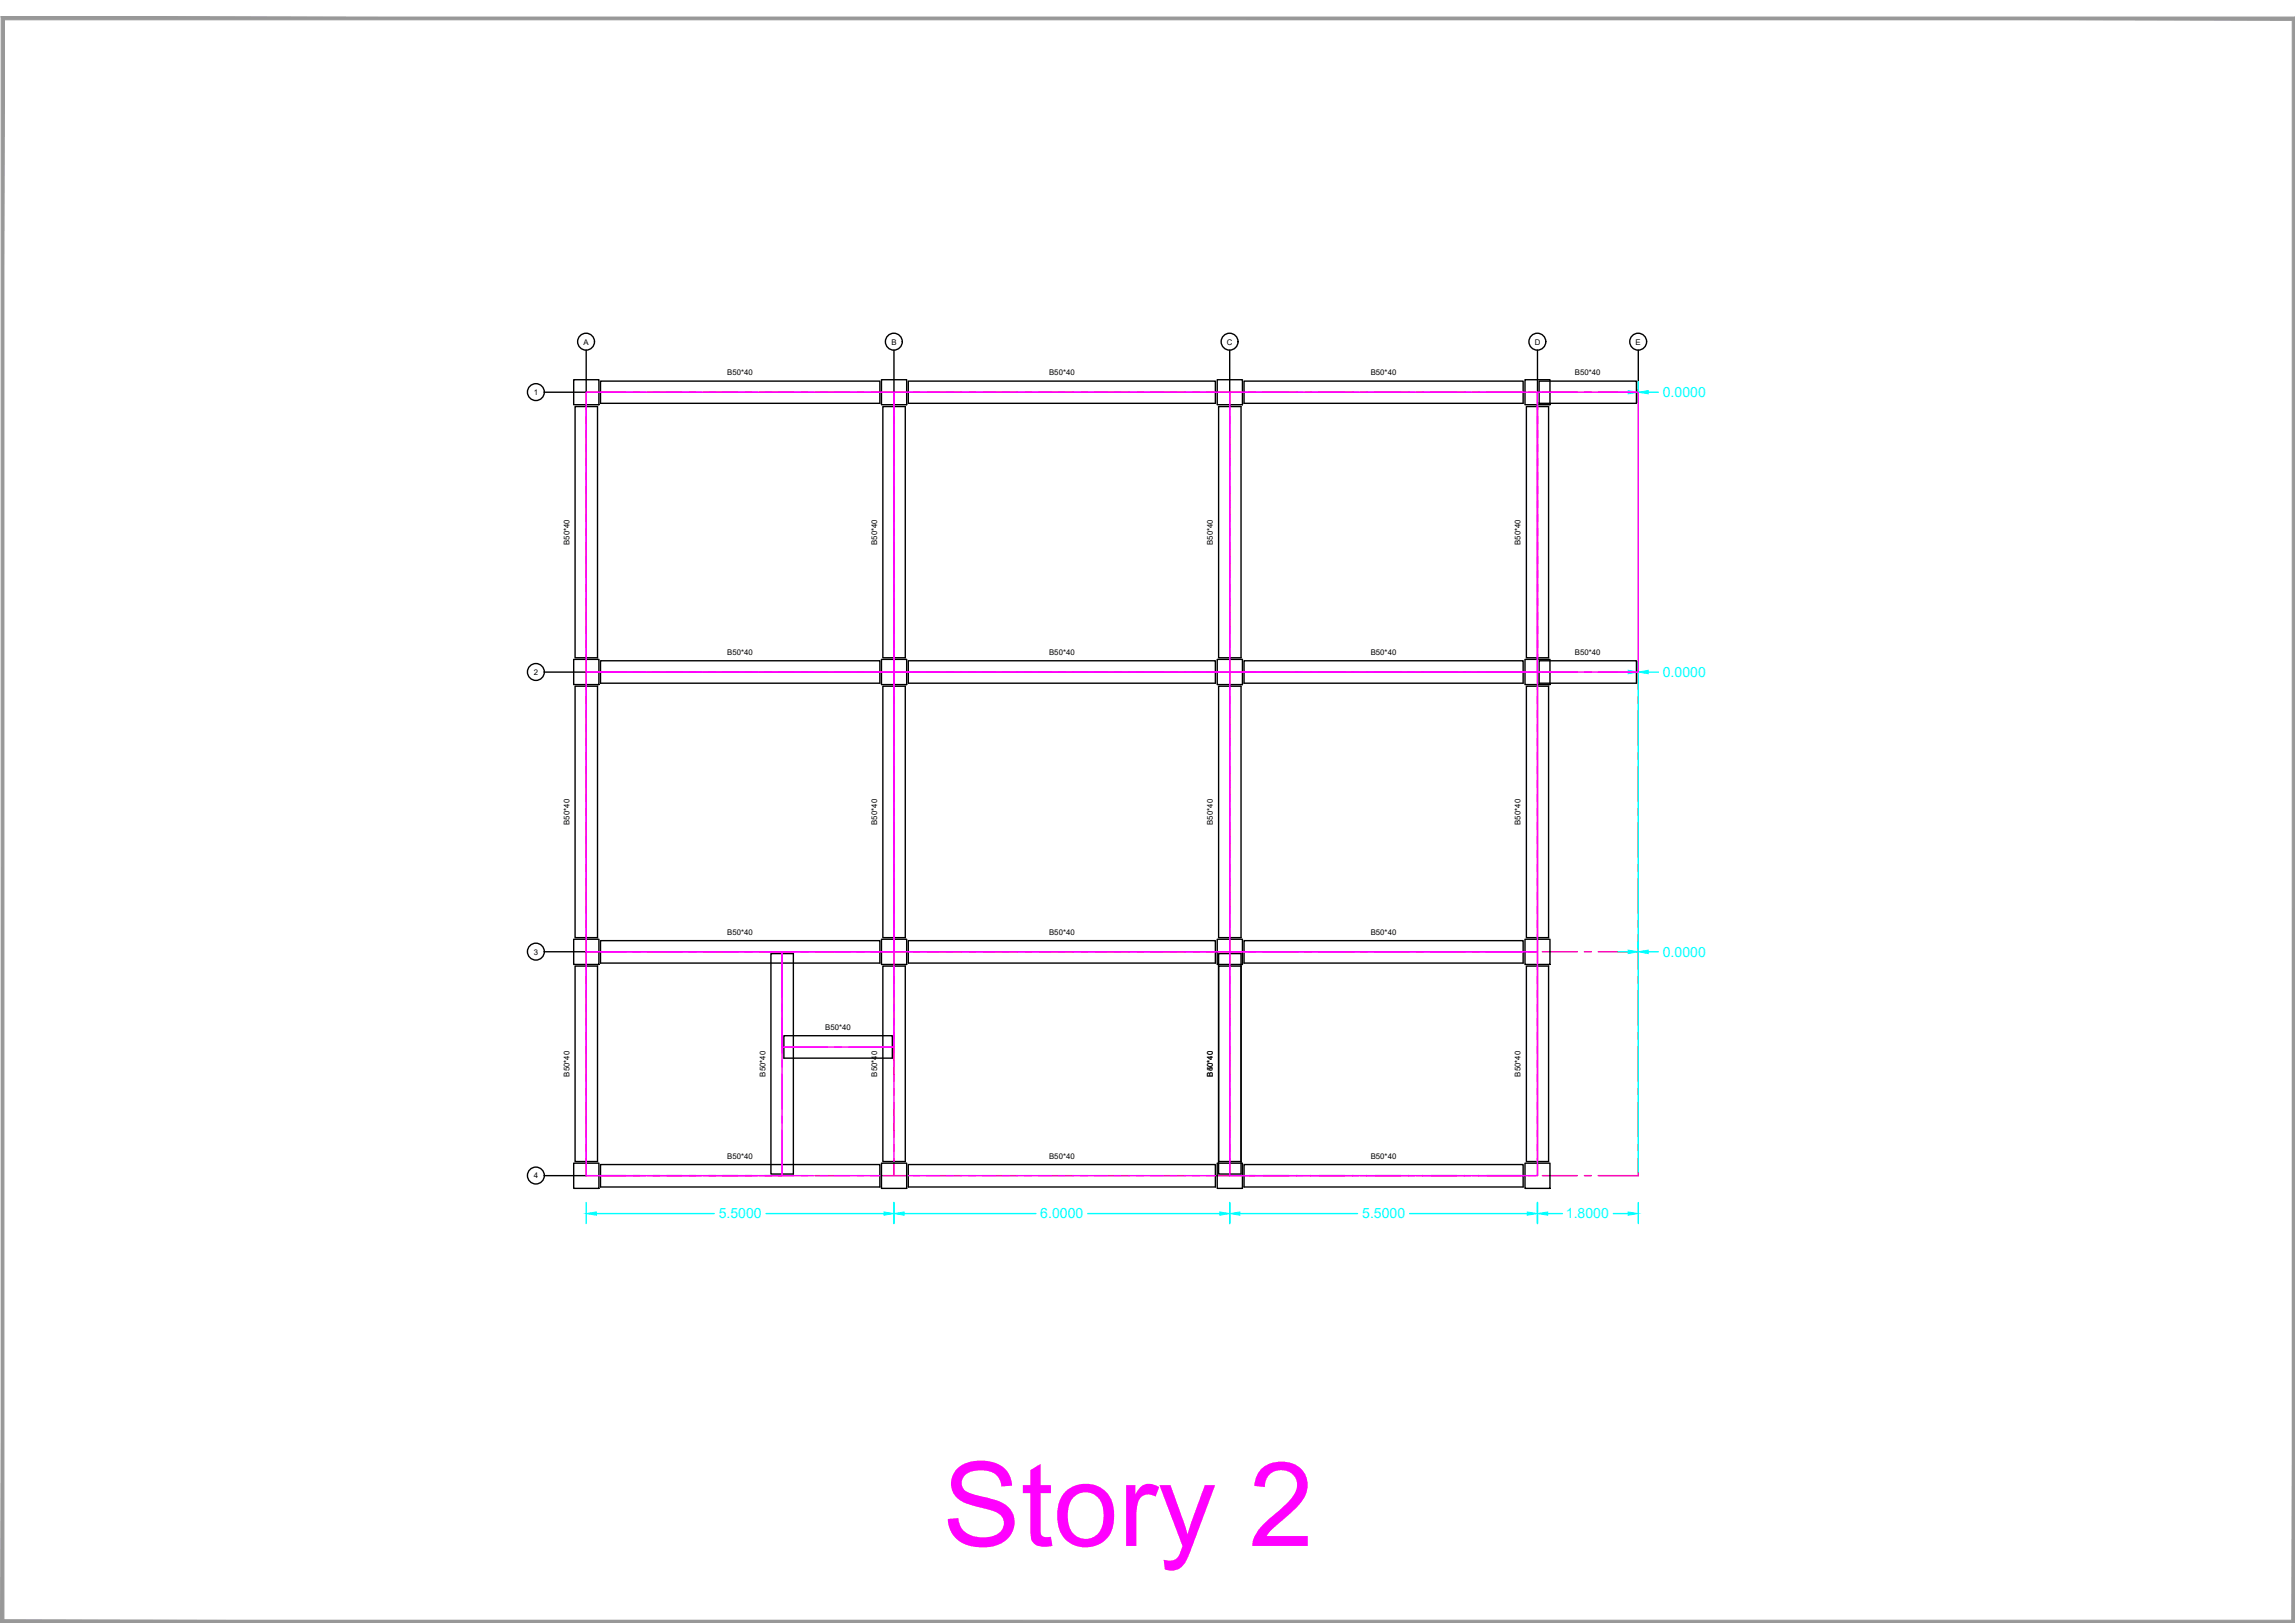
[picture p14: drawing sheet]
<svg xmlns="http://www.w3.org/2000/svg" width="420mm" height="297mm" viewBox="0 0 420 297" stroke-linecap="round" stroke-linejoin="round" font-family="sans-serif">
<defs><g id="words">
<text font-size="21.5" fill="#f0f" x="172.6" y="282.9">Story 2</text>
<g font-size="2.6" fill="#0ff">
<text x="304.4" y="72.7">0.0000</text>
<text x="304.4" y="123.9">0.0000</text>
<text x="304.4" y="175.1">0.0000</text>
<text x="131.6" y="223">5.5000</text>
<text x="190.5" y="223">6.0000</text>
<text x="249.4" y="223">5.5000</text>
<text x="286.7" y="223">1.8000</text>
</g>
<g font-size="1.4">
<text x="106.8" y="63.1">A</text>
<text x="163.2" y="63.1">B</text>
<text x="224.6" y="63.1">C</text>
<text x="281" y="63.1">D</text>
<text x="299.4" y="63.1">E</text>
<text x="133.1" y="68.7">B50*40</text>
<text x="192.1" y="68.7">B50*40</text>
<text x="251" y="68.7">B50*40</text>
<text x="288.3" y="68.7">B50*40</text>
<text x="97.7" y="72.3">1</text>
<text x="104.3" y="99.7" transform="rotate(-90 104.3 99.7)">B50*40</text>
<text x="160.6" y="99.7" transform="rotate(-90 160.6 99.7)">B50*40</text>
<text x="222" y="99.7" transform="rotate(-90 222 99.7)">B50*40</text>
<text x="278.4" y="99.7" transform="rotate(-90 278.4 99.7)">B50*40</text>
<text x="133.1" y="119.9">B50*40</text>
<text x="192.1" y="119.9">B50*40</text>
<text x="251" y="119.9">B50*40</text>
<text x="288.3" y="119.9">B50*40</text>
<text x="97.7" y="123.5">2</text>
<text x="104.3" y="150.9" transform="rotate(-90 104.3 150.9)">B50*40</text>
<text x="160.6" y="150.9" transform="rotate(-90 160.6 150.9)">B50*40</text>
<text x="222" y="150.9" transform="rotate(-90 222 150.9)">B50*40</text>
<text x="278.4" y="150.9" transform="rotate(-90 278.4 150.9)">B50*40</text>
<text x="133.1" y="171.1">B50*40</text>
<text x="192.1" y="171.1">B50*40</text>
<text x="251" y="171.1">B50*40</text>
<text x="97.7" y="174.7">3</text>
<text x="151.1" y="188.5">B50*40</text>
<text x="104.3" y="197" transform="rotate(-90 104.3 197)">B50*40</text>
<text x="140.1" y="197" transform="rotate(-90 140.1 197)">B50*40</text>
<text x="160.6" y="197" transform="rotate(-90 160.6 197)">B50*40</text>
<text x="222" y="197" transform="rotate(-90 222 197)">B50*40</text>
<text x="222" y="197" transform="rotate(-90 222 197)">B40*40</text>
<text x="278.4" y="197" transform="rotate(-90 278.4 197)">B50*40</text>
<text x="97.7" y="215.7">4</text>
<text x="133.1" y="212.1">B50*40</text>
<text x="192.1" y="212.1">B50*40</text>
<text x="251" y="212.1">B50*40</text>
</g>
</g></defs>
<!-- layer: Layer4 -->
<g fill="#989898" stroke="#989898" stroke-width=".18">
<path d="M419.7 3.6v292.9l.5-293.4zM420.2 3.1v293.9l-.5-.5z"/>
<path d="M.7 296.5l419.5 .5-.5-.5zM.7 296.5l419.5 .5h-420z"/>
<path d="M.7 3.6l-.5 293.4 .5-.5zM.2 3.1l.5 .5-.5 293.4z"/>
<path d="M.2 3.1l.5 .5h419zM.2 3.1h420l-.5 .5z"/>
</g>
<!-- layer: GRID -->
<g fill="none" stroke="#f00" stroke-width=".25">
<path d="M107.3 76.3v1.2M107.3 78.8v6.4M114.6 71.8h-7.3v3.2M115.9 71.8h1.3M118.5 71.8h6.4M126.2 71.8h1.2M128.7 71.8h6.4M136.4 71.8h1.3M139 71.8h6.4M146.6 71.8h1.3M149.2 71.8h6.4M156.9 71.8h1.3"/>
<path d="M159.4 71.8h6.5M163.7 71.8v3.2M163.7 76.3v1.2M163.7 78.8v6.4M167.1 71.8h1.3M169.7 71.8h6.4M177.4 71.8h1.2M179.9 71.8h6.5M187.6 71.8h1.3M190.2 71.8h6.4M197.9 71.8h1.2M200.4 71.8h6.4"/>
<path d="M208.1 71.8h1.3M210.7 71.8h6.4M218.4 71.8h1.2M220.9 71.8h6.4M225.1 71.8v3.2M225.1 76.3v1.2M225.1 78.8v6.4M228.6 71.8h1.3M231.1 71.8h6.5M238.8 71.8h1.3M241.4 71.8h6.4M249.1 71.8h1.3"/>
<path d="M251.6 71.8h6.4M259.3 71.8h1.3M261.9 71.8h6.4M269.6 71.8h1.2M272.1 71.8h6.4M279.8 71.8h1.3M281.5 71.8v3.2M281.5 76.3v1.2M281.5 78.8v6.4M282.4 71.8h6.4M290.1 71.8h1.2M292.6 71.8h7.3v3.2"/>
<path d="M299.9 76.3v1.2M299.9 78.8v6.4M107.3 86.5v1.3M107.3 89.1v6.3M107.3 96.8v1.2M107.3 99.3v6.4M163.7 86.5v1.3M163.7 89.1v6.3M163.7 96.8v1.2M163.7 99.3v6.4M225.1 86.5v1.3M225.1 89.1v6.3"/>
<path d="M225.1 96.8v1.2M225.1 99.3v6.4M281.5 86.5v1.3M281.5 89.1v6.3M281.5 96.8v1.2M281.5 99.3v6.4M299.9 86.5v1.3M299.9 89.1v6.3M299.9 96.8v1.2M299.9 99.3v6.4M107.3 107v1.3M107.3 109.5v6.4"/>
<path d="M107.3 117.2v1.3M107.3 119.8v6.4M163.7 107v1.3M163.7 109.5v6.4M163.7 117.2v1.3M163.7 119.8v6.4M225.1 107v1.3M225.1 109.5v6.4M225.1 117.2v1.3M225.1 119.8v6.4M281.5 107v1.3M281.5 109.5v6.4"/>
<path d="M281.5 117.2v1.3M281.5 119.8v6.4M299.9 107v1.3M299.9 109.5v6.4M299.9 117.2v1.3M299.9 119.8v6.4M107.3 127.5v1.3M107.3 130v6.4M107.3 137.7v1.3M107.3 123h7.3M115.9 123h1.3M118.5 123h6.4"/>
<path d="M126.2 123h1.2M128.7 123h6.4M136.4 123h1.3M139 123h6.4M146.6 123h1.3M149.2 123h6.4M156.9 123h1.3M159.4 123h6.5M163.7 127.5v1.3M163.7 130v6.4M163.7 137.7v1.3M167.1 123h1.3"/>
<path d="M169.7 123h6.4M177.4 123h1.2M179.9 123h6.5M187.6 123h1.3M190.2 123h6.4M197.9 123h1.2M200.4 123h6.4M208.1 123h1.3M210.7 123h6.4M218.4 123h1.2M220.9 123h6.4M225.1 127.5v1.3"/>
<path d="M225.1 130v6.4M225.1 137.7v1.3M228.6 123h1.3M231.1 123h6.5M238.8 123h1.3M241.4 123h6.4M249.1 123h1.3M251.6 123h6.4M259.3 123h1.3M261.9 123h6.4M269.6 123h1.2M272.1 123h6.4"/>
<path d="M279.8 123h1.3M281.5 127.5v1.3M281.5 130v6.4M281.5 137.7v1.3M282.4 123h6.4M290.1 123h1.2M292.6 123h7.3M299.9 127.5v1.3M299.9 130v6.4M299.9 137.7v1.3M107.3 140.3v6.4M107.3 147.9v1.4"/>
<path d="M107.3 150.5v6.4M107.3 158.2v1.3M163.7 140.3v6.4M163.7 147.9v1.4M163.7 150.5v6.4M163.7 158.2v1.3M225.1 140.3v6.4M225.1 147.9v1.4M225.1 150.5v6.4M225.1 158.2v1.3M281.5 140.3v6.4M281.5 147.9v1.4"/>
<path d="M281.5 150.5v6.4M281.5 158.2v1.3M299.9 140.3v6.4M299.9 147.9v1.4M299.9 150.5v6.4M299.9 158.2v1.3M107.3 160.8v6.4M107.3 168.4v1.3M107.3 171v6.4M107.3 178.7v1.3M107.3 174.2h7.3M115.9 174.2h1.3"/>
<path d="M118.5 174.2h6.4M126.2 174.2h1.2M128.7 174.2h6.4M136.4 174.2h1.3M139 174.2h6.4M146.6 174.2h1.3M149.2 174.2h6.4M156.9 174.2h1.3M159.4 174.2h6.5M163.7 160.8v6.4M163.7 168.4v1.3M163.7 171v6.4"/>
<path d="M163.7 178.7v1.3M167.1 174.2h1.3M169.7 174.2h6.4M177.4 174.2h1.2M179.9 174.2h6.5M187.6 174.2h1.3M190.2 174.2h6.4M197.9 174.2h1.2M200.4 174.2h6.4M208.1 174.2h1.3M210.7 174.2h6.4M218.4 174.2h1.2"/>
<path d="M220.9 174.2h6.4M225.1 160.8v6.4M225.1 168.4v1.3M225.1 171v6.4M225.1 178.7v1.3M228.6 174.2h1.3M231.1 174.2h6.5M238.8 174.2h1.3M241.4 174.2h6.4M249.1 174.2h1.3M251.6 174.2h6.4M259.3 174.2h1.3"/>
<path d="M261.9 174.2h6.4M269.6 174.2h1.2M272.1 174.2h6.4M279.8 174.2h1.3M281.5 160.8v6.4M281.5 168.4v1.3M281.5 171v6.4M281.5 178.7v1.3M282.4 174.2h6.4M290.1 174.2h1.2M292.6 174.2h7.3M299.9 160.8v6.4"/>
<path d="M299.9 168.4v1.3M299.9 171v6.4M299.9 178.7v1.3M107.3 181.3v6.3M107.3 188.9v1.3M107.3 191.5v6.4M107.3 199.2v1.2M163.7 181.3v6.3M163.7 188.9v1.3M163.7 191.5v6.4M163.7 199.2v1.2M225.1 181.3v6.3"/>
<path d="M225.1 188.9v1.3M225.1 191.5v6.4M225.1 199.2v1.2M281.5 181.3v6.3M281.5 188.9v1.3M281.5 191.5v6.4M281.5 199.2v1.2M299.9 181.3v6.3M299.9 188.9v1.3M299.9 191.5v6.4M299.9 199.2v1.2M107.3 201.7v6.4"/>
<path d="M107.3 209.4v1.3M107.3 212v3.2h7.3M115.9 215.2h1.3M118.5 215.2h6.4M126.2 215.2h1.2M128.7 215.2h6.4M136.4 215.2h1.3M139 215.2h6.4M146.6 215.2h1.3M149.2 215.2h6.4M156.9 215.2h1.3M159.4 215.2h6.5"/>
<path d="M163.7 201.7v6.4M163.7 209.4v1.3M163.7 212v3.2M167.1 215.2h1.3M169.7 215.2h6.4M177.4 215.2h1.2M179.9 215.2h6.5M187.6 215.2h1.3M190.2 215.2h6.4M197.9 215.2h1.2M200.4 215.2h6.4M208.1 215.2h1.3"/>
<path d="M210.7 215.2h6.4M218.4 215.2h1.2M220.9 215.2h6.4M225.1 201.7v6.4M225.1 209.4v1.3M225.1 212v3.2M228.6 215.2h1.3M231.1 215.2h6.5M238.8 215.2h1.3M241.4 215.2h6.4M249.1 215.2h1.3M251.6 215.2h6.4"/>
<path d="M259.3 215.2h1.3M261.9 215.2h6.4M269.6 215.2h1.2M272.1 215.2h6.4M279.8 215.2h1.3M281.5 201.7v6.4M281.5 209.4v1.3M281.5 212v3.2M282.4 215.2h6.4M290.1 215.2h1.2M299.9 201.7v6.4M299.9 209.4v1.3"/>
<path d="M299.9 212v3.2h-7.3"/>
</g>
<g fill="none" stroke="#000" stroke-width=".25">
<path d="M107.3 64.1v7.7h-7.6M163.7 64.1v7.7M225.1 64.1v7.7M281.5 64.1v7.7M299.9 64.1v7.7M99.7 123h7.6M99.7 174.2h7.6M99.7 215.2h7.6"/>
<circle cx="98.1" cy="71.8" r="1.55"/>
<circle cx="107.3" cy="62.5" r="1.55"/>
<circle cx="163.6" cy="62.5" r="1.55"/>
<circle cx="225.1" cy="62.5" r="1.55"/>
<circle cx="281.5" cy="62.5" r="1.55"/>
<circle cx="299.9" cy="62.5" r="1.55"/>
<circle cx="98.1" cy="123" r="1.55"/>
<circle cx="98.1" cy="174.2" r="1.55"/>
<circle cx="98.1" cy="215.1" r="1.55"/>
</g>
<!-- layer: DIMENSIONS -->
<g fill="none" stroke="#0ff" stroke-width=".25">
<path d="M296.2 71.8h1.9M299.9 71.1v-1.2v144.6M301.8 71.8h1.8M296.2 123h1.9M301.8 123h1.8M296.2 174.2h1.9M301.8 174.2h1.8M107.3 220.1v3.8M109.2 222.1h21.6M140.3 222.1h21.5M163.7 220.1v3.8M165.5 222.1h24.2"/>
<path d="M199.1 222.1h24.2M225.1 220.1v3.8M227 222.1h21.5M258.1 222.1h21.5M281.5 220.1v3.8M283.3 222.1h2.7M295.4 222.1h2.7M299.9 220.1v3.8"/>
</g>
<g fill="#0ff" stroke="#0ff" stroke-width=".18">
<path d="M107.3 222.1l1.9-.3v.6z"/>
<path d="M161.8 221.8l1.9 .3-1.9 .3z"/>
<path d="M163.7 222.1l1.8-.3v.6z"/>
<path d="M223.3 221.8l1.8 .3-1.8 .3z"/>
<path d="M225.1 222.1l1.9-.3v.6z"/>
<path d="M279.6 221.8l1.9 .3-1.9 .3z"/>
<path d="M281.5 222.1l1.8-.3v.6z"/>
<path d="M298.1 221.8l1.8 .3-1.8 .3z"/>
<path d="M298.1 173.9l1.8 .3-1.8 .3z"/>
<path d="M299.9 174.2l1.9-.3v.6z"/>
<path d="M298.1 122.7l1.8 .3-1.8 .3z"/>
<path d="M299.9 123l1.9-.3v.6z"/>
<path d="M298.1 71.5l1.8 .3-1.8 .3z"/>
<path d="M299.9 71.8l1.9-.3v.6z"/>
</g>
<!-- layer: COLS -->
<g fill="none" stroke="#000" stroke-width=".25">
<path d="M105 69.5h4.6v4.6h-4.6zM161.4 69.5h4.6v4.6h-4.6zM222.8 69.5h4.7v4.6h-4.7zM279.2 69.5h4.6v4.6h-4.6zM105 120.7h4.6v4.6h-4.6zM161.4 120.7h4.6v4.6h-4.6zM222.8 120.7h4.7v4.6h-4.7zM279.2 120.7h4.6v4.6h-4.6zM105 171.9h4.6v4.6h-4.6zM161.4 171.9h4.6v4.6h-4.6zM222.8 171.9h4.7v4.6h-4.7zM279.2 171.9h4.6v4.6h-4.6z"/>
<path d="M105 212.9h4.6v4.6h-4.6zM161.4 212.9h4.6v4.6h-4.6zM222.8 212.9h4.7v4.6h-4.7zM279.2 212.9h4.6v4.6h-4.6z"/>
</g>
<!-- layer: BEAM -->
<g fill="none" stroke="#000" stroke-width=".25">
<path d="M105.3 74.4h4.1v46h-4.1zM109.9 69.8h51.2v4h-51.2zM161.6 74.4h4.1v46h-4.1zM166.3 69.8h56.2v4h-56.2zM223.1 74.4h4.1v46h-4.1zM227.8 69.8h51v4h-51zM279.4 74.4h4.1v46h-4.1zM281.8 69.8h17.8v4h-17.8zM105.3 125.6h4.1v46h-4.1zM109.9 120.9h51.2v4.1h-51.2zM161.6 125.6h4.1v46h-4.1zM166.3 120.9h56.2v4.1h-56.2z"/>
<path d="M223.1 125.6h4.1v46h-4.1zM227.8 120.9h51v4.1h-51zM279.4 125.6h4.1v46h-4.1zM281.8 120.9h17.8v4.1h-17.8zM105.3 176.8h4.1v35.8h-4.1zM109.9 172.2h51.2v4.1h-51.2zM141.1 174.5h4.1v40.4h-4.1zM161.6 176.8h4.1v35.8h-4.1zM166.3 172.2h56.2v4.1h-56.2zM223.1 174.5h4.1v40.4h-4.1zM227.2 176.8h-4.1v35.8h4.1M227.8 172.2h51v4.1h-51z"/>
<path d="M279.4 176.8h4.1v35.8h-4.1zM143.5 189.6h19.9v4.1h-19.9zM109.9 213.1h51.2v4.1h-51.2zM166.3 213.1h56.2v4.1h-56.2zM227.8 213.1h51v4.1h-51z"/>
</g>
<!-- layer: CENTERLINES -->
<g fill="none" stroke="#f0f" stroke-width=".25">
<path d="M107.3 74.4v5.7M109.9 71.8h8.3M119.5 71.8h1.3M122 71.8h6.4M129.8 71.8h1.2M132.3 71.8h6.4M140 71.8h1.3M142.5 71.8h6.4M150.2 71.8h1.3M152.8 71.8h8.3M163.7 74.4v5.7M166.3 71.8h5.7"/>
<path d="M173.3 71.8h1.2M175.9 71.8h6.3M183.5 71.8h1.3M186.1 71.8h6.4M193.8 71.8h1.2M196.3 71.8h6.4M204 71.8h1.3M206.6 71.8h6.4M214.2 71.8h1.3M216.8 71.8h5.7M225.1 74.4v5.7M227.8 71.8h8.2"/>
<path d="M237.3 71.8h1.3M239.9 71.8h6.4M247.5 71.8h1.3M250.1 71.8h6.4M257.8 71.8h1.3M260.4 71.8h6.3M268 71.8h1.3M270.6 71.8h8.2M281.5 74.4v5.7M281.8 71.8h7M290.1 71.8h1.2M292.6 71.8h7"/>
<path d="M107.3 81.4v1.3M107.3 83.9v6.4M107.3 91.6v1.3M107.3 94.2v6.4M163.7 81.4v1.3M163.7 83.9v6.4M163.7 91.6v1.3M163.7 94.2v6.4M225.1 81.4v1.3M225.1 83.9v6.4M225.1 91.6v1.3M225.1 94.2v6.4"/>
<path d="M281.5 81.4v1.3M281.5 83.9v6.4M281.5 91.6v1.3M281.5 94.2v6.4M107.3 101.9v1.3M107.3 104.4v6.4M107.3 112.1v1.3M107.3 114.7v5.7M163.7 101.9v1.3M163.7 104.4v6.4M163.7 112.1v1.3M163.7 114.7v5.7"/>
<path d="M225.1 101.9v1.3M225.1 104.4v6.4M225.1 112.1v1.3M225.1 114.7v5.7M281.5 101.9v1.3M281.5 104.4v6.4M281.5 112.1v1.3M281.5 114.7v5.7M107.3 125.6v5.7M107.3 132.6v1.3M107.3 135.2v6.3M109.9 123h8.3"/>
<path d="M119.5 123h1.3M122 123h6.4M129.8 123h1.2M132.3 123h6.4M140 123h1.3M142.5 123h6.4M150.2 123h1.3M152.8 123h8.3M163.7 125.6v5.7M163.7 132.6v1.3M163.7 135.2v6.3M166.3 123h5.7"/>
<path d="M173.3 123h1.2M175.9 123h6.3M183.5 123h1.3M186.1 123h6.4M193.8 123h1.2M196.3 123h6.4M204 123h1.3M206.6 123h6.4M214.2 123h1.3M216.8 123h5.7M225.1 125.6v5.7M225.1 132.6v1.3"/>
<path d="M225.1 135.2v6.3M227.8 123h8.2M237.3 123h1.3M239.9 123h6.4M247.5 123h1.3M250.1 123h6.4M257.8 123h1.3M260.4 123h6.3M268 123h1.3M270.6 123h8.2M281.5 125.6v5.7M281.5 132.6v1.3"/>
<path d="M281.5 135.2v6.3M281.8 123h7M290.1 123h1.2M292.6 123h7M107.3 142.8v1.3M107.3 145.4v6.4M107.3 153.1v1.3M107.3 155.6v6.4M163.7 142.8v1.3M163.7 145.4v6.4M163.7 153.1v1.3M163.7 155.6v6.4"/>
<path d="M225.1 142.8v1.3M225.1 145.4v6.4M225.1 153.1v1.3M225.1 155.6v6.4M281.5 142.8v1.3M281.5 145.4v6.4M281.5 153.1v1.3M281.5 155.6v6.4M107.3 163.3v1.3M107.3 165.9v5.7M107.3 176.8v5.7M109.9 174.2h8.3"/>
<path d="M119.5 174.2h1.3M122 174.2h6.4M129.8 174.2h1.2M132.3 174.2h6.4M140 174.2h1.3M142.5 174.2h6.4M143.2 174.5v8M150.2 174.2h1.3M152.8 174.2h8.3M163.7 163.3v1.3M163.7 165.9v5.7M163.7 176.8v5.7"/>
<path d="M166.3 174.2h5.7M173.3 174.2h1.2M175.9 174.2h6.3M183.5 174.2h1.3M186.1 174.2h6.4M193.8 174.2h1.2M196.3 174.2h6.4M204 174.2h1.3M206.6 174.2h6.4M214.2 174.2h1.3M216.8 174.2h5.7M225.1 163.3v1.3"/>
<path d="M225.1 165.9v5.7M225.1 174.5v8M227.8 174.2h8.2M237.3 174.2h1.3M239.9 174.2h6.4M247.5 174.2h1.3M250.1 174.2h6.4M257.8 174.2h1.3M260.4 174.2h6.3M268 174.2h1.3M270.6 174.2h8.2M281.5 163.3v1.3"/>
<path d="M281.5 165.9v5.7M281.5 176.8v5.7M107.3 183.8v1.3M107.3 186.4v6.4M107.3 194v1.3M107.3 196.6v6.4M143.2 183.8v1.3M143.2 186.4v6.4M143.2 194v1.3M143.2 196.6v6.4M143.5 191.6h8M152.8 191.6h1.3"/>
<path d="M155.4 191.6h8M163.7 183.8v1.3M163.7 186.4v6.4M163.7 194v1.3M163.7 196.6v6.4M225.1 183.8v1.3M225.1 186.4v6.4M225.1 194v1.3M225.1 196.6v6.4M281.5 183.8v1.3M281.5 186.4v6.4M281.5 194v1.3"/>
<path d="M281.5 196.6v6.4M107.3 204.3v1.3M107.3 206.9v5.7M109.9 215.2h8.3M119.5 215.2h1.3M122 215.2h6.4M129.8 215.2h1.2M132.3 215.2h6.4M140 215.2h1.3M142.5 215.2h6.4M143.2 204.3v1.3M143.2 206.9v8"/>
<path d="M150.2 215.2h1.3M152.8 215.2h8.3M163.7 204.3v1.3M163.7 206.9v5.7M166.3 215.2h5.7M173.3 215.2h1.2M175.9 215.2h6.3M183.5 215.2h1.3M186.1 215.2h6.4M193.8 215.2h1.2M196.3 215.2h6.4M204 215.2h1.3"/>
<path d="M206.6 215.2h6.4M214.2 215.2h1.3M216.8 215.2h5.7M225.1 204.3v1.3M225.1 206.9v8M227.8 215.2h8.2M237.3 215.2h1.3M239.9 215.2h6.4M247.5 215.2h1.3M250.1 215.2h6.4M257.8 215.2h1.3M260.4 215.2h6.3"/>
<path d="M268 215.2h1.3M270.6 215.2h8.2M281.5 204.3v1.3M281.5 206.9v5.7"/>
</g>
<!-- layer: SLAB -->
<path d="M107.3 71.8h56.4v51.2h-56.4zM163.7 71.8h61.4v51.2h-61.4zM225.1 71.8h56.4v51.2h-56.4zM281.5 71.8h18.4v51.2h-18.4zM107.3 123h56.4v51.2h-56.4zM163.7 123h61.4v51.2h-61.4zM225.1 123h56.4v51.2h-56.4zM107.3 174.2h35.9v41h-35.9zM143.2 174.2h20.5v17.4h-20.5zM225.1 174.2h56.4v41h-56.4z" fill="none" stroke="#f0f" stroke-width=".25"/>
<use href="#words"/>
</svg>
